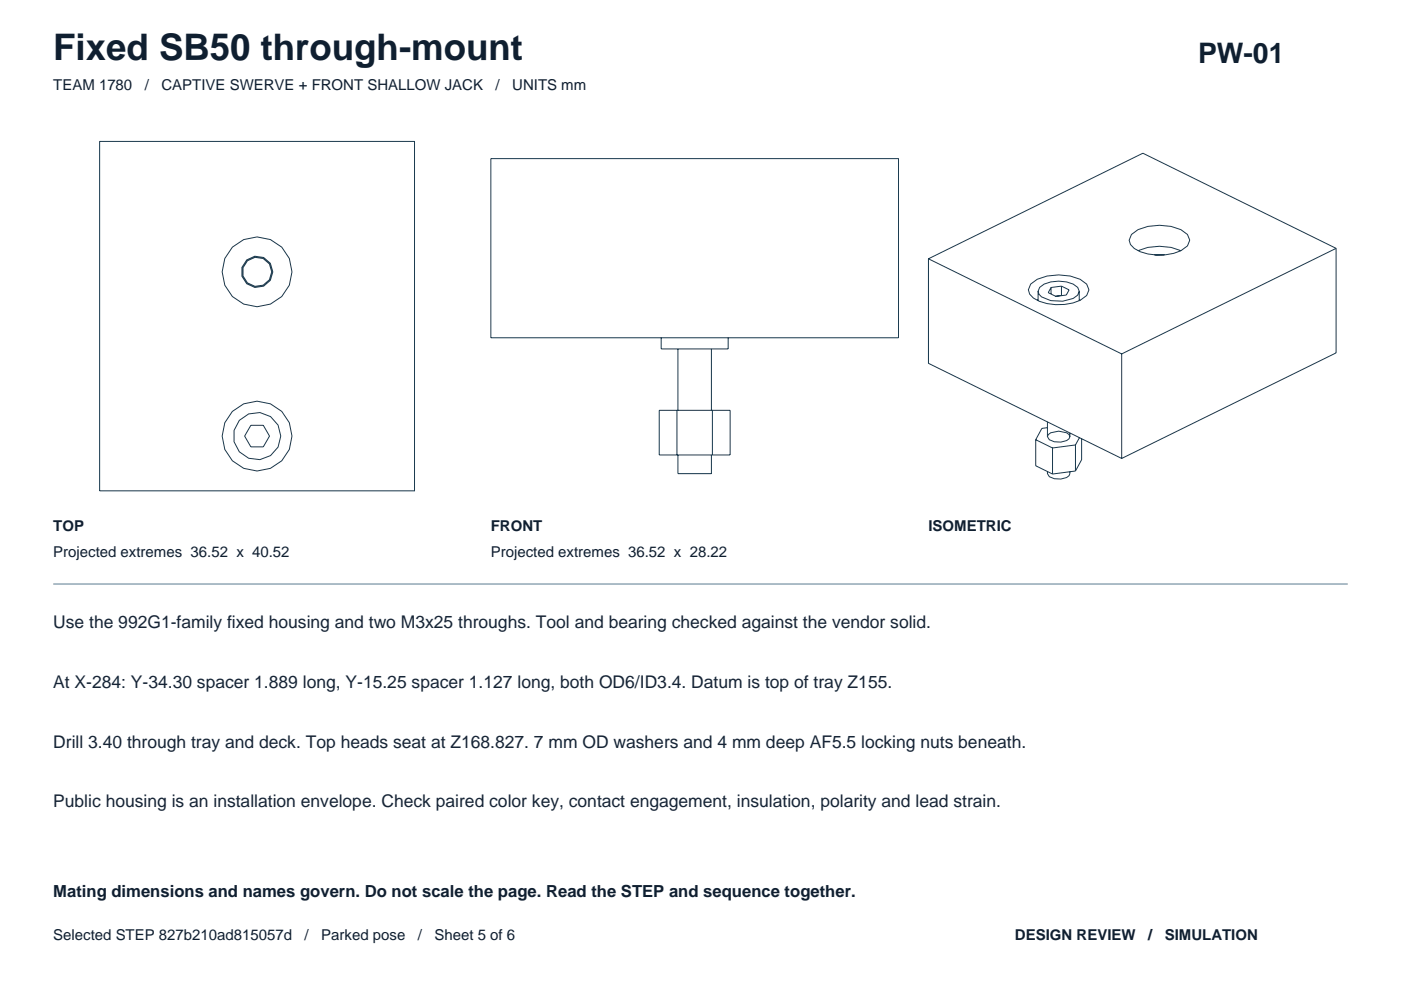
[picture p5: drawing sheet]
<svg xmlns="http://www.w3.org/2000/svg" width="297mm" height="210mm" viewBox="0 0 297 210" stroke-linecap="round" stroke-linejoin="round" font-family="sans-serif">
<defs><g id="words">
<text font-size="7.8" fill="#0f1f30" x="11.3" y="12.7">Fixed SB50 through-mount</text>
<text font-size="6" fill="#0f1f30" x="254" y="13.4">PW-01</text>
<g font-size="3.7" fill="#172436">
<text x="11.3" y="133.1">Use the 992G1-family fixed housing and two M3x25 throughs. Tool and bearing checked against the vendor solid.</text>
<text x="11.3" y="145.8">At X-284: Y-34.30 spacer 1.889 long, Y-15.25 spacer 1.127 long, both OD6/ID3.4. Datum is top of tray Z155.</text>
<text x="11.3" y="158.5">Drill 3.40 through tray and deck. Top heads seat at Z168.827. 7 mm OD washers and 4 mm deep AF5.5 locking nuts beneath.</text>
<text x="11.3" y="171.2">Public housing is an installation envelope. Check paired color key, contact engagement, insulation, polarity and lead strain.</text>
</g>
<text font-size="3.5" fill="#0f1f30" x="11.3" y="190.1">Mating dimensions and names govern. Do not scale the page. Read the STEP and sequence together.</text>
<g font-size="3.2" fill="#0f1f30">
<text x="11.3" y="19.1">TEAM 1780</text>
<text x="30.7" y="19.1">/</text>
<text x="34.2" y="19.1">CAPTIVE SWERVE + FRONT SHALLOW JACK</text>
<text x="105.1" y="19.1">/</text>
<text x="108.6" y="19.1">UNITS mm</text>
<text x="11.3" y="112.5">TOP</text>
<text x="104.1" y="112.5">FRONT</text>
<text x="196.8" y="112.5">ISOMETRIC</text>
<text x="11.3" y="118.2">Projected extremes 36.52 x 40.52</text>
<text x="104.1" y="118.2">Projected extremes 36.52 x 28.22</text>
<text x="11.3" y="199.3">Selected STEP 827b210ad815057d</text>
<text x="64.6" y="199.3">/</text>
<text x="68.1" y="199.3">Parked pose</text>
<text x="88.6" y="199.3">/</text>
<text x="92.1" y="199.3">Sheet 5 of 6</text>
<text x="215.2" y="199.3">DESIGN REVIEW</text>
<text x="243.4" y="199.3">/</text>
<text x="247" y="199.3">SIMULATION</text>
</g>
</g></defs>
<g fill="none" stroke="#17384d" stroke-width=".21">
<path d="M21.1 30h66.8v74.1h-66.8zM104.1 33.6h86.4v38h-86.4zM196.8 54.9v22.1l41 20.2M196.8 54.9l41 20.1M239.9 49.7l1.4-1a11.6 11.6 0 0 1 9.1 0l1.4 1 .5 1.2-.5 1.2a9.4 9.4 0 0 1-8.4 1.7l-1.6-.4-1.3-.7-.8-.9-.3-.9zM241.3 53.2a11.6 11.6 0 0 1 9.1 0M244.8 54h2.1M283.3 52.7l-41-20.2-45.5 22.4M283.3 52.7l-45.5 22.3M283.3 52.7v22.1l-45.5 22.4M140.2 71.6v2.4h14.2v-2.4M143.7 74v13z"/>
<path d="M150.8 74v13M218.5 60.2l1.4-1a11.6 11.6 0 0 1 9.1 0l1.4 1 .5 1.2-.5 1.3a9.4 9.4 0 0 1-8.4 1.7l-1.6-.5-1.3-.7-.8-.8-.3-1zM220.1 63.6l-.2 .1M220.1 61.8v2M220.4 60.9a6.8 6.8 0 0 1 8.1 0l.3 .9-.3 .8a6.9 6.9 0 0 1-7.7 .3l-.5-.5-.2-.6zM222.8 61l-.6 1 1.7 .8M222.8 61v1.3M225.1 60.7l1.6 .8-.6 1.1-2.3 .2M225.1 60.7l-2.3 .3M225.1 60.7v2M228.8 63.6l.2 .1M228.8 61.8v2"/>
<path d="M237.8 75v22.2M53.2 90.2l-1.3 2.3zM53.2 90.2h2.6l1.3 2.3-1.3 2.2h-2.6l-1.3-2.2M143.5 87v9.5M143.7 96.5v3.9h7.1v-3.9M151 87h-11.2v9.5h15v-9.5h-3.8v9.5M219.6 93.2v5.6l3.6 1.7M219.6 93.2l3.6 1.8M222.1 89.5v3.1zM222.1 100v.4l.4 .7a3.8 3.8 0 0 0 4.2-.2l.1-.9M222.1 90.7l-1.2 .1-1.3 2.4M222.3 92.1a3.7 3.7 0 0 1 4.4 0l.1 .5-.1 .4a3.8 3.8 0 0 1-4.2 .2l-.4-.6z"/>
<path d="M226.8 91.8v.8M228 94.3l-4.8 .7v5.5M228 99.9l-4.8 .6M228.9 92.8l-.9 1.5v5.6M229.3 93v4.5l-1.3 2.4"/>
<circle cx="54.5" cy="57.6" r="3.3"/>
<circle cx="54.5" cy="57.6" r="3.1"/>
<circle cx="54.5" cy="57.6" r="7.4"/>
<circle cx="54.5" cy="92.5" r="5"/>
<circle cx="54.5" cy="92.5" r="7.4"/>
</g>
<path d="M11.3 123.8h274.5" fill="none" stroke="#597a8f" stroke-width=".21"/>
<use href="#words"/>
</svg>
